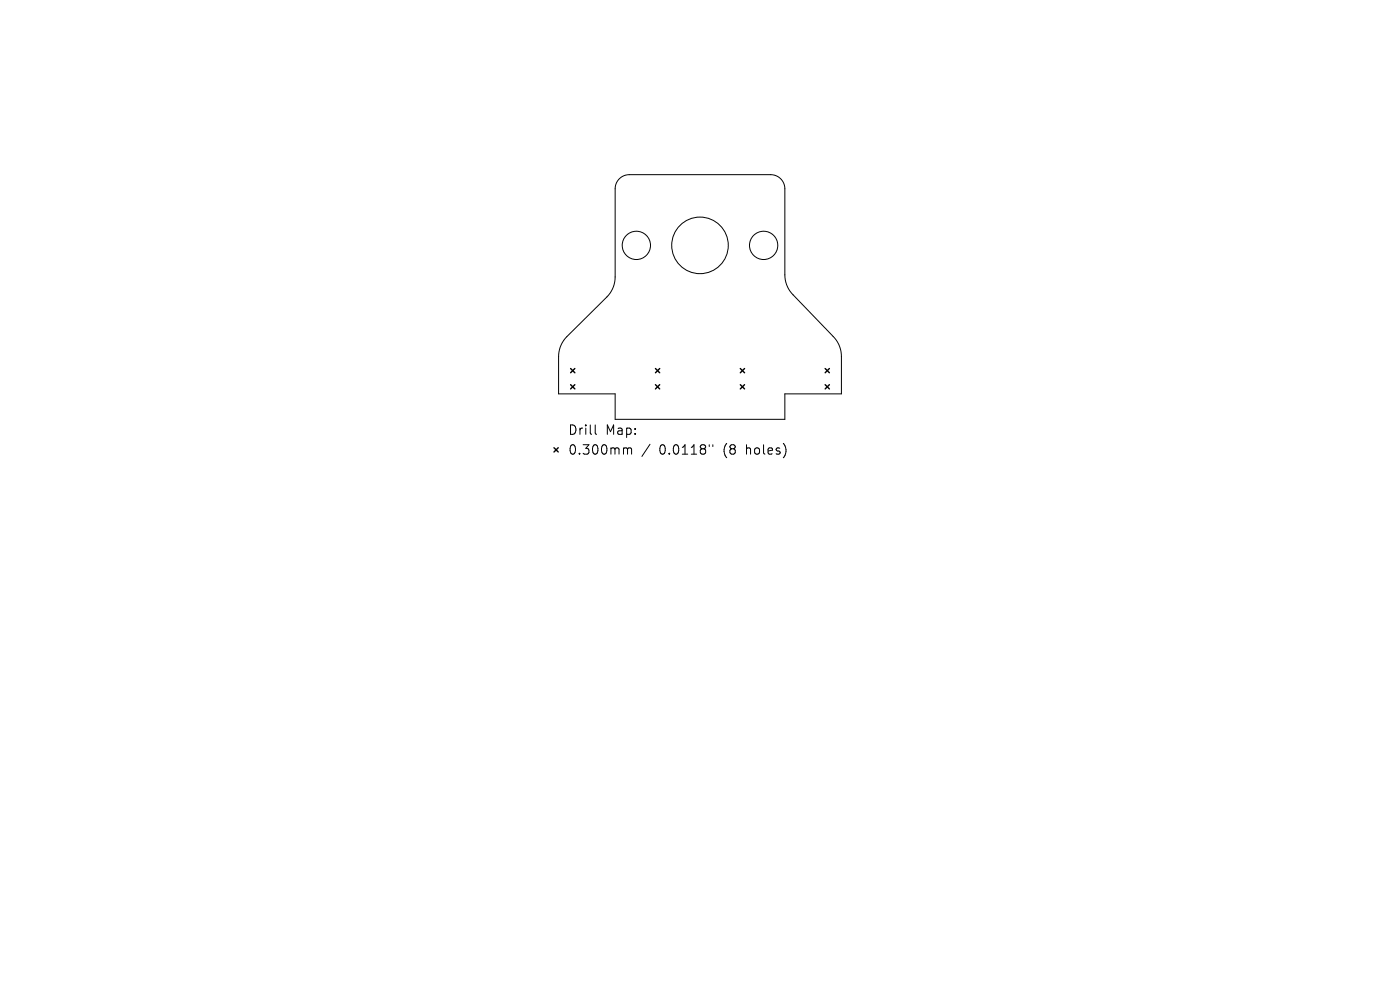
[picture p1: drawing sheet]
<svg xmlns="http://www.w3.org/2000/svg" width="297mm" height="210mm" viewBox="0 0 297 210" stroke-linecap="round" stroke-linejoin="round" font-family="sans-serif">
<defs><g id="words">
<g font-size="2.8">
<text x="120.4" y="92.5">Drill</text>
<text x="128.4" y="92.5">Map:</text>
<text x="120.4" y="96.7">0.300mm</text>
<text x="139.9" y="96.7">0.0118&quot;</text>
<text x="153.6" y="96.7">(8</text>
<text x="158.6" y="96.7">holes)</text>
</g>
</g></defs>
<g fill="none" stroke="#000" stroke-width=".21">
<path d="M131.4 37.9a3 3 0 0 1 2.1-.8h30a3 3 0 0 1 3 3v18.2a6 6 0 0 0 1.8 4.3l8.4 8.8a6 6 0 0 1 1.8 4.2v8h-12v5.4h-36v-5.4h-12v-8a6 6 0 0 1 1.8-4.2l8.4-8.4a6 6 0 0 0 1.8-4.2v-18.7a3 3 0 0 1 .9-2.2zM126.3 90.1v1.8l.3 .2M132.6 95h.2l.3 .3M133.1 95.3l.3-.3 .5 .1 .1 1.2M133.1 95.3v1M137.9 94.2l-1.7 2.6M150.5 94.3v.4M151.2 94.3v.4"/>
<circle cx="135" cy="52.1" r="3"/>
<circle cx="148.5" cy="52.1" r="6"/>
<circle cx="162" cy="52.1" r="3"/>
</g>
<g fill="none" stroke="#000" stroke-width=".3">
<path d="M121.1 78.2l.9 .9M122 78.2l-.9 .9M139.1 78.2l.9 .9M140 78.2l-.9 .9M157.1 78.2l.9 .9M158 78.2l-.9 .9M175.1 78.2l.9 .9M176 78.2l-.9 .9M117.5 95l.9 .9M118.4 95l-.9 .9M121.1 81.6l.9 .9M122 81.6l-.9 .9"/>
<path d="M139.1 81.6l.9 .9M140 81.6l-.9 .9M157.1 81.6l.9 .9M158 81.6l-.9 .9M175.1 81.6l.9 .9M176 81.6l-.9 .9"/>
</g>
<use href="#words"/>
</svg>
